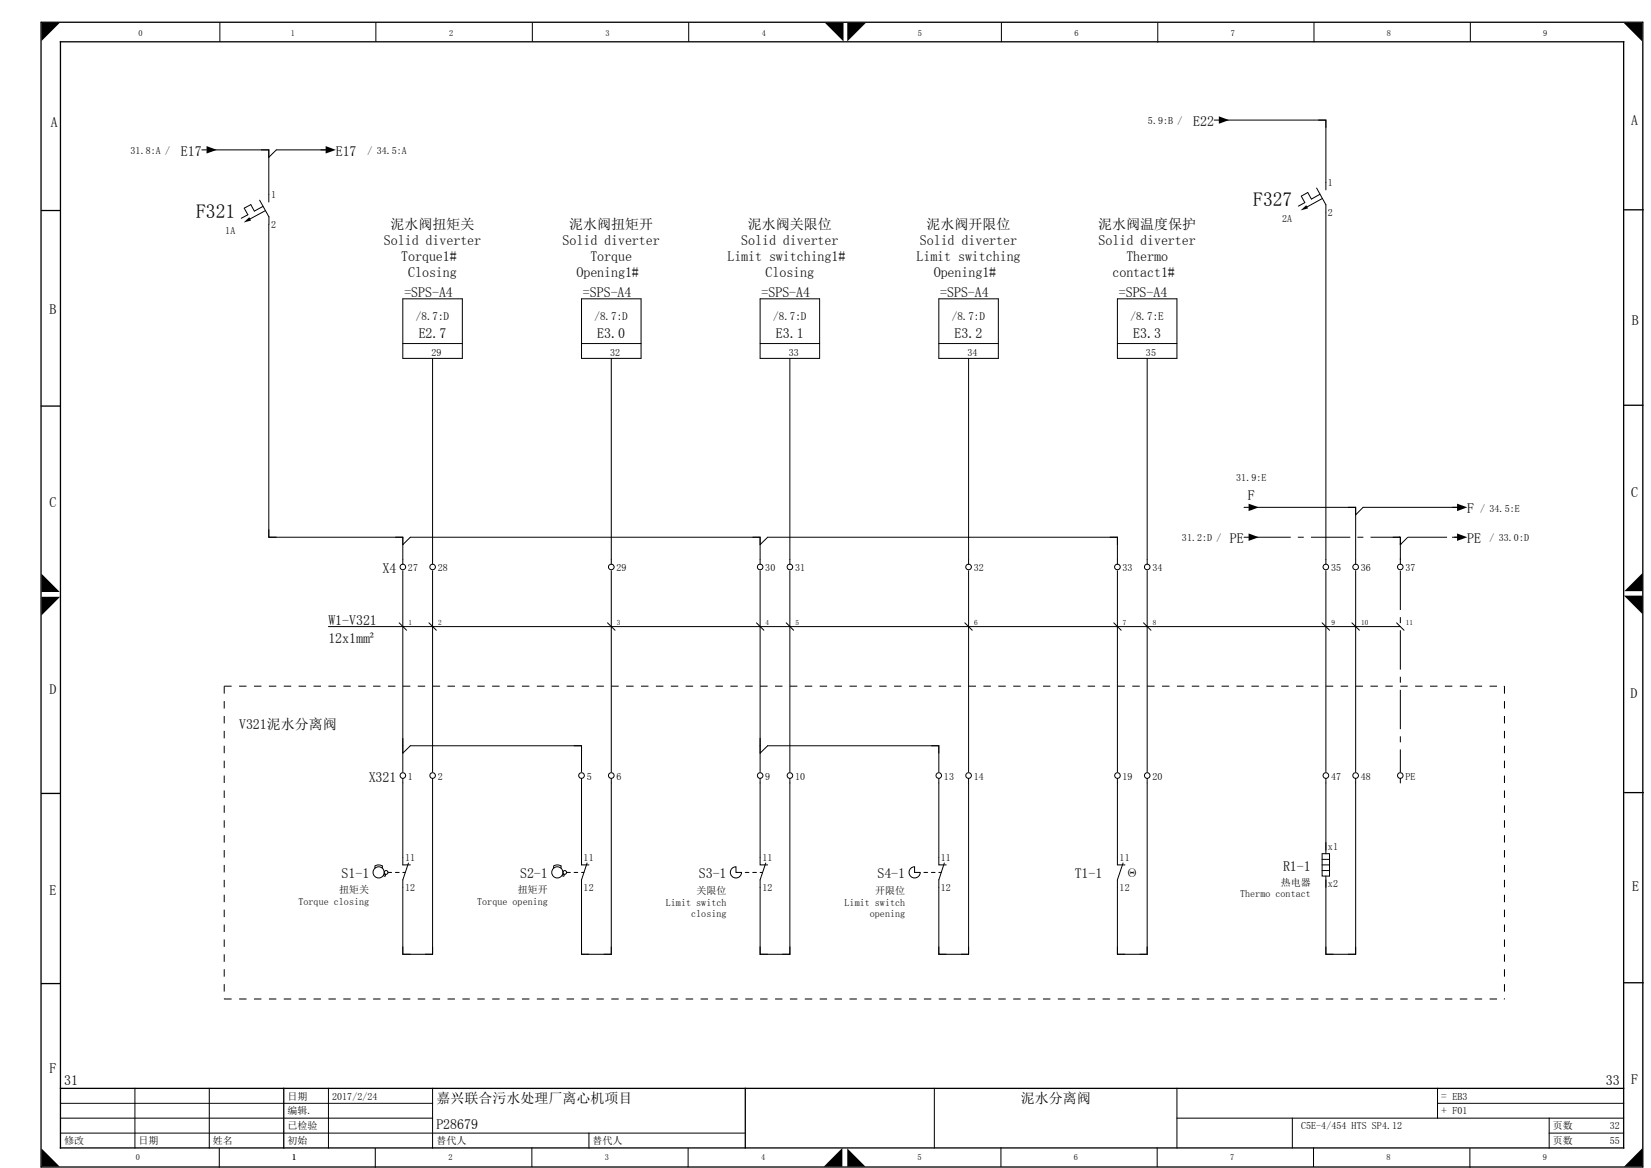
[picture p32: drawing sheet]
<svg xmlns="http://www.w3.org/2000/svg" width="297mm" height="210mm" viewBox="0 0 297 210" stroke-linecap="round" stroke-linejoin="round" font-family="sans-serif">
<defs><g id="words">
<g font-size="3.5">
<text x="35.3" y="39.2">F321</text>
<text x="225.5" y="37">F327</text>
</g>
<g font-size="2.5">
<text x="9.1" y="22.8">A</text>
<text x="214.7" y="22.6">E22</text>
<text x="293.5" y="22.5">A</text>
<text x="32.6" y="28">E17</text>
<text x="60.4" y="28">E17</text>
<text x="70.3" y="41.1">泥水阀扭矩关</text>
<text x="102.4" y="41.1">泥水阀扭矩开</text>
<text x="134.6" y="41.1">泥水阀关限位</text>
<text x="166.7" y="41.1">泥水阀开限位</text>
<text x="197.6" y="41.1">泥水阀温度保护</text>
<text x="69.1" y="44">Solid diverter</text>
<text x="72.2" y="46.9">Torque1#</text>
<text x="101.2" y="44">Solid diverter</text>
<text x="106.2" y="46.9">Torque</text>
<text x="130.9" y="46.9">Limit switching1#</text>
<text x="133.4" y="44">Solid diverter</text>
<text x="164.9" y="46.9">Limit switching</text>
<text x="165.5" y="44">Solid diverter</text>
<text x="197.7" y="44">Solid diverter</text>
<text x="202.6" y="46.9">Thermo</text>
<text x="72.7" y="53.4">=SPS-A4</text>
<text x="73.4" y="49.7">Closing</text>
<text x="103.7" y="49.7">Opening1#</text>
<text x="104.9" y="53.4">=SPS-A4</text>
<text x="137" y="53.4">=SPS-A4</text>
<text x="137.7" y="49.7">Closing</text>
<text x="168" y="49.7">Opening1#</text>
<text x="169.2" y="53.4">=SPS-A4</text>
<text x="200.1" y="49.7">contact1#</text>
<text x="201.3" y="53.4">=SPS-A4</text>
<text x="8.9" y="56.4">B</text>
<text x="293.6" y="58.4">B</text>
<text x="75.3" y="60.8">E2.7</text>
<text x="107.5" y="60.8">E3.0</text>
<text x="139.6" y="60.8">E3.1</text>
<text x="171.7" y="60.8">E3.2</text>
<text x="203.9" y="60.8">E3.3</text>
<text x="224.5" y="89.9">F</text>
<text x="293.5" y="89.4">C</text>
<text x="8.9" y="91.2">C</text>
<text x="264" y="92.3">F</text>
<text x="221.3" y="97.6">PE</text>
<text x="264" y="97.6">PE</text>
<text x="68.8" y="103">X4</text>
<text x="59.1" y="112.3">W1-V321</text>
<text x="59.1" y="115.6">12x1mm²</text>
<text x="8.9" y="124.7">D</text>
<text x="293.3" y="125.5">D</text>
<text x="43" y="131">V321泥水分离阀</text>
<text x="66.3" y="140.5">X321</text>
<text x="8.9" y="160.8">E</text>
<text x="61.4" y="157.9">S1-1</text>
<text x="93.6" y="157.9">S2-1</text>
<text x="125.7" y="157.9">S3-1</text>
<text x="157.9" y="157.9">S4-1</text>
<text x="193.4" y="157.9">T1-1</text>
<text x="202.5" y="157.9">Θ</text>
<text x="230.8" y="156.6">R1-1</text>
<text x="293.6" y="160.2">E</text>
<text x="8.9" y="193">F</text>
<text x="11.5" y="195">31</text>
<text x="288.9" y="195">33</text>
<text x="293.5" y="194.8">F</text>
<text x="78.5" y="203">P28679</text>
<text x="78.5" y="198.3">嘉兴联合污水处理厂离心机项目</text>
<text x="183.7" y="198.3">泥水分离阀</text>
</g>
<g font-size="2">
<text x="74.8" y="57.4">/8.7:D</text>
<text x="107" y="57.4">/8.7:D</text>
<text x="139.1" y="57.4">/8.7:D</text>
<text x="171.3" y="57.4">/8.7:D</text>
<text x="203.4" y="57.4">/8.7:E</text>
<text x="259.3" y="197.7">= EB3</text>
<text x="259.3" y="200.3">+ F01</text>
</g>
<g font-size="1.8">
<text x="206.5" y="22.4">5.9:B /</text>
<text x="23.5" y="27.7">31.8:A /</text>
<text x="66.1" y="27.7">/ 34.5:A</text>
<text x="48.8" y="35.6">1</text>
<text x="238.9" y="33.5">1</text>
<text x="48.8" y="40.9">2</text>
<text x="230.7" y="39.9">2A</text>
<text x="238.9" y="38.8">2</text>
<text x="40.5" y="42.1">1A</text>
<text x="77.6" y="64">29</text>
<text x="109.8" y="64">32</text>
<text x="141.9" y="64">33</text>
<text x="174.1" y="64">34</text>
<text x="206.2" y="64">35</text>
<text x="222.4" y="86.5">31.9:E</text>
<text x="266.3" y="92">/ 34.5:E</text>
<text x="212.7" y="97.3">31.2:D /</text>
<text x="268" y="97.3">/ 33.0:D</text>
<text x="73.4" y="102.7">27</text>
<text x="78.8" y="102.7">28</text>
<text x="110.9" y="102.7">29</text>
<text x="137.7" y="102.7">30</text>
<text x="143" y="102.7">31</text>
<text x="175.2" y="102.7">32</text>
<text x="202" y="102.7">33</text>
<text x="207.3" y="102.7">34</text>
<text x="239.5" y="102.7">35</text>
<text x="244.8" y="102.7">36</text>
<text x="252.9" y="102.7">37</text>
<text x="73.4" y="140.2">1</text>
<text x="78.8" y="140.2">2</text>
<text x="105.6" y="140.2">5</text>
<text x="110.9" y="140.2">6</text>
<text x="137.7" y="140.2">9</text>
<text x="143" y="140.2">10</text>
<text x="169.8" y="140.2">13</text>
<text x="175.2" y="140.2">14</text>
<text x="202" y="140.2">19</text>
<text x="207.3" y="140.2">20</text>
<text x="239.5" y="140.2">47</text>
<text x="244.8" y="140.2">48</text>
<text x="252.9" y="140.2">PE</text>
<text x="72.9" y="154.8">11</text>
<text x="105" y="154.8">11</text>
<text x="137.2" y="154.8">11</text>
<text x="169.3" y="154.8">11</text>
<text x="201.4" y="154.8">11</text>
<text x="238.9" y="152.8">x1</text>
<text x="61" y="160.6">扭矩关</text>
<text x="72.9" y="160.1">12</text>
<text x="93.2" y="160.6">扭矩开</text>
<text x="105" y="160.1">12</text>
<text x="125.3" y="160.7">关限位</text>
<text x="137.2" y="160.1">12</text>
<text x="157.5" y="160.7">开限位</text>
<text x="169.3" y="160.1">12</text>
<text x="201.4" y="160.1">12</text>
<text x="223.1" y="161.3">Thermo contact</text>
<text x="230.4" y="159.3">热电器</text>
<text x="238.9" y="159.4">x2</text>
<text x="53.7" y="162.6">Torque closing</text>
<text x="85.8" y="162.6">Torque opening</text>
<text x="119.8" y="162.8">Limit switch</text>
<text x="124.4" y="164.8">closing</text>
<text x="152" y="162.8">Limit switch</text>
<text x="156.5" y="164.8">opening</text>
<text x="51.7" y="197.7">日期</text>
<text x="59.8" y="197.7">2017/2/24</text>
<text x="51.7" y="200.3">编辑.</text>
<text x="51.7" y="203">已检验</text>
<text x="234.1" y="203">C5E-4/454 HTS SP4.12</text>
<text x="279.4" y="203">页数</text>
<text x="289.6" y="203">32</text>
<text x="11.5" y="205.7">修改</text>
<text x="24.9" y="205.7">日期</text>
<text x="38.3" y="205.7">姓名</text>
<text x="51.7" y="205.7">初始</text>
<text x="78.5" y="205.7">替代人</text>
<text x="106.6" y="205.7">替代人</text>
<text x="279.4" y="205.7">页数</text>
<text x="289.6" y="205.7">55</text>
</g>
<g font-size="1.5">
<text x="24.9" y="6.5">0</text>
<text x="52.3" y="6.4">1</text>
<text x="80.8" y="6.4">2</text>
<text x="108.9" y="6.4">3</text>
<text x="137.1" y="6.4">4</text>
<text x="165.2" y="6.4">5</text>
<text x="193.3" y="6.4">6</text>
<text x="221.4" y="6.4">7</text>
<text x="249.5" y="6.4">8</text>
<text x="277.7" y="6.4">9</text>
<text x="24.5" y="208.6">0</text>
<text x="52.6" y="208.6">1</text>
<text x="80.7" y="208.6">2</text>
<text x="108.8" y="208.6">3</text>
<text x="136.9" y="208.6">4</text>
<text x="165.1" y="208.6">5</text>
<text x="193.2" y="208.6">6</text>
<text x="221.3" y="208.6">7</text>
<text x="249.4" y="208.6">8</text>
<text x="277.6" y="208.6">9</text>
</g>
<g font-size="1.3">
<text x="73.5" y="112.3">1</text>
<text x="78.8" y="112.3">2</text>
<text x="111" y="112.3">3</text>
<text x="137.7" y="112.3">4</text>
<text x="143.1" y="112.3">5</text>
<text x="175.3" y="112.3">6</text>
<text x="202" y="112.3">7</text>
<text x="207.4" y="112.3">8</text>
<text x="239.5" y="112.3">9</text>
<text x="244.9" y="112.3">10</text>
<text x="252.9" y="112.3">11</text>
</g>
</g></defs>
<g fill="none" stroke="#000" stroke-width=".18">
<path d="M39.6 4v3.4M67.6 4v3.4M95.8 4.1v3.3M123.9 4.1v3.3M180.2 4.1v3.4M208.3 4.2v3.4M236.4 4.1v3.4M264.5 4.1v3.3M36.3 26.9h.9M37.7 26.9h10.7v9.4M46.7 36l1.7 3v1.3M47 26.9h1.4v1.4l1.3-1.4h9.4"/>
<path d="M47.3 37.1l-1.5 .9-.7-1.2-1.2 .6 .7 1.2-1.2 .6M47.7 37.9l-2.7 1.4M218.5 21.6h.8M219.8 21.6h18.7v12.5M236.9 33.8l1.6 3v64.6M237.2 21.6h1.3v1.3M237.5 34.9l-1.6 .9-.6-1.2-1.2 .7 .7 1.1-1.2 .7M237.9 35.7l-2.7 1.5M48.4 40.3v56.3h24.1v4.8M72.5 53.7h10.7v10.7h-10.7zM104.6 53.7h10.7v10.7h-10.7zM136.8 53.7h10.7v10.7h-10.7z"/>
<path d="M168.9 53.7h10.7v10.7h-10.7zM201 53.7h10.7v10.7h-10.7zM72.5 61.8h10.7M77.8 64.4v37M104.6 61.8h10.7M110 64.4v37M136.8 61.8h10.7M142.1 64.4v37M168.9 61.8h10.7M174.3 64.4v37M201 61.8h10.7M206.4 64.4v37"/>
<path d="M48.4 95.2v1.4h1.3M71.1 96.6h1.4v1.3l1.3-1.3h63v4.8M135.4 96.6h1.4v1.3l1.3-1.3h62.9v4.8M199.7 96.6h1.3v1.3M223.8 96.6h.8M223.8 91.2h.8M225.1 91.2h18.8v10.2M242.6 91.2h1.3v1.4l1.3-1.4h17.5M261.3 96.6h.8M59.1 112.6h192.8M71.8 112l1.3 1.3M72.5 102.6v36.1"/>
<path d="M77.2 112l1.3 1.3M77.8 102.6v36.1M109.3 112l1.4 1.3M110 102.6v36.1M136.1 112l1.3 1.3M136.8 102.6v36.1M141.5 112l1.3 1.3M142.1 102.6v36.1M173.6 112l1.3 1.3M174.3 102.6v36.1M200.4 112l1.3 1.3M201 102.6v36.1"/>
<path d="M205.7 112l1.4 1.3M206.4 102.6v36.1M237.9 112l1.3 1.3M238.5 102.6v36.1M243.2 112l1.4 1.3M243.9 102.6v36.1M251.3 112l1.3 1.3M251.9 100.6v.8M72.5 135.4l1.3-1.3h30.8v4.6M72.5 139.9v15.6h1.3M77.8 139.9v31.7h-5.3v-13.4l1-3M103.3 134.1h1.3v1.3"/>
<path d="M104.6 139.9v15.6h1.4M110 139.9v31.7h-5.4v-13.4l1-3M136.8 135.4l1.3-1.3h30.8v4.6M136.8 139.9v15.6h1.3M142.1 139.9v31.7h-5.3v-13.4l1-3M167.6 134.1h1.3v1.3M168.9 139.9v15.6h1.3M174.3 139.9v31.7h-5.4v-13.4l1-3M201 139.9v15.6h1.4M206.4 139.9v31.7h-5.4v-13.4l1.1-3M238.5 139.9v13.6M243.9 139.9v31.7h-5.4v-14.1"/>
<path d="M251.9 139.9v.9M67.5 156.1v-.4a1.26 1.26 0 0 1 1.3 0v.4M69.1 157.1l.3 .1-.1 .2v.1l-.3-.1M69.8 156.8h.7M71.1 156.8h.7M72.5 156.8h.4M99.6 156.1v-.4a1.26 1.26 0 0 1 1.3 0v.4M101.2 157.1l.4 .1M101.5 157.2l-.1 .3-.3-.1M101.9 156.8h.7M103.3 156.8h.6M104.6 156.8h.4"/>
<path d="M131.7 156.1l.7-.3v1h1a1.01 1.01 0 0 1-1.4 1 1.01 1.01 0 0 1-.3-1.7zM134.1 156.8h.6M135.4 156.8h.7M136.8 156.8h.4M163.8 156.1l.7-.3v1h1.1a1.01 1.01 0 0 1-1.4 1 1.01 1.01 0 0 1-.4-1.7zM166.2 156.8h.7M167.6 156.8h.6M168.9 156.8h.4M237.9 153.5h1.3v4h-1.3zM237.9 155.5h1.3M237.9 154.5h1.3M237.9 156.5h1.3"/>
<path d="M72.5 170.2v1.4h1.3M104.6 170.2v1.4h1.4M136.8 170.2v1.4h1.3M168.9 170.2v1.4h1.3M201 170.2v1.4h1.4M238.5 170.2v1.4h1.4M10.9 198.4h66.9M24.3 195.7v10.7M37.7 195.7v10.7M59.1 195.7v10.7M77.8 195.7v10.7M168.1 195.7v10.7"/>
<path d="M211.7 195.7v10.7M258.6 198.4h33.5M258.6 195.7v5.3M10.9 203.7h123.2M10.9 201h66.9M39.5 206.5v3.3M67.5 206.5v3.3M95.7 206.4v3.3M106 203.7v2.7M123.8 206.4v3.4M180.1 206.3v3.4M208.2 206.4v3.3"/>
<path d="M211.7 201h80.4M232.5 201v5.4M236.3 206.4v3.3M264.5 206.5v3.3M278.7 203.7h13.4M278.7 201v5.4"/>
<circle cx="72.5" cy="101.9" r=".5"/>
<circle cx="77.8" cy="101.9" r=".5"/>
<circle cx="110" cy="101.9" r=".5"/>
<circle cx="136.8" cy="101.9" r=".5"/>
<circle cx="142.1" cy="101.9" r=".5"/>
<circle cx="174.3" cy="101.9" r=".5"/>
<circle cx="201" cy="101.9" r=".5"/>
<circle cx="206.4" cy="101.9" r=".5"/>
<circle cx="238.5" cy="101.9" r=".5"/>
<circle cx="243.9" cy="101.9" r=".5"/>
<circle cx="251.9" cy="101.9" r=".5"/>
<circle cx="72.5" cy="139.4" r=".5"/>
<circle cx="77.8" cy="139.4" r=".5"/>
<circle cx="104.6" cy="139.4" r=".51"/>
<circle cx="110" cy="139.4" r=".51"/>
<circle cx="136.8" cy="139.4" r=".5"/>
<circle cx="142.1" cy="139.4" r=".5"/>
<circle cx="168.9" cy="139.4" r=".5"/>
<circle cx="174.3" cy="139.4" r=".51"/>
<circle cx="201" cy="139.4" r=".5"/>
<circle cx="206.4" cy="139.4" r=".5"/>
<circle cx="238.5" cy="139.4" r=".51"/>
<circle cx="243.9" cy="139.4" r=".51"/>
<circle cx="251.9" cy="139.4" r=".5"/>
<circle cx="68.1" cy="156.8" r="1"/>
<circle cx="69.5" cy="156.8" r=".34"/>
<circle cx="100.3" cy="156.8" r="1.01"/>
<circle cx="101.6" cy="156.8" r=".33"/>
</g>
<g fill="none" stroke="#000" stroke-width=".23">
<path d="M7.4 4h288.2v205.8h-288.2zM10.9 7.5h281.2v198.9h-281.2zM7.5 37.8h3.3M292.3 37.7h3.3M7.4 73h3.3M292.3 72.9h3.3M7.5 142.6h3.3M292.3 142.5h3.3M7.5 176.8h3.3M292.3 176.7h3.3M10.9 195.7h281.2M51.1 195.7v10.7"/>
<path d="M134.1 195.7v10.7"/>
</g>
<g fill="#000">
<path d="M7.5 4h3.3l-3.3 3.4zM148.4 4.1h3.4v3.4zM152.4 4.1h3.4l-3.4 3.4zM292.1 4.1h3.4v3.4zM37.2 26.3l1.8 .6-1.8 .7zM58.6 26.3l1.8 .6-1.8 .7zM219.3 20.9l1.8 .7-1.8 .6zM234 37.8l1-.9 .3 .6zM43.8 40l1-.9 .4 .5zM224.6 90.6l1.9 .6-1.9 .7zM224.6 95.9l1.9 .7-1.9 .6zM251.7 96.5l.3 .1-.3 .1z"/>
<path d="M251.9 97.7h.1l-.1 .3zM251.9 97.9l.1-.2 .2 .1-.3 .2zM262.1 90.6l1.9 .6-1.9 .7zM262.1 95.9l1.9 .7-1.9 .6zM262.4 96.5l.3 .1-.3 .1zM7.5 103.1l3.2 3.3h-3.2zM7.5 107.3h3.3l-3.3 3.3zM251.9 100.3h.1l-.1 .4zM295.5 103v3.3h-3.3zM292.2 107.1h3.3v3.3zM251.9 138.5h.1l-.1 .3zM270.5 123.3l.2 .1h-.2z"/>
<path d="M40.3 179.5h.1l-.1 .2zM270.5 179.5l.2 .1-.2 .1zM270.6 179.5h.1v.2zM7.5 206.5l3.2 3.2h-3.2zM151.6 206.4v3.3h-3.4zM152.4 206.5l3.3 3.2h-3.3zM295.5 206.4v3.3h-3.3z"/>
</g>
<path d="M225.1 96.6h26.8M250.6 96.6h1.3M251.9 96.6v4M251.9 96.6v1.3M253.3 96.6h9.4M253.3 96.6l-1.4 1.3M251.9 102.6v36.1" fill="none" stroke="#000" stroke-width=".18" stroke-dasharray="7.1 1.3 1.1 1.3" stroke-linecap="butt"/>
<path d="M40.3 123.4h230.4M40.3 123.4v56.2M270.7 123.4v56.2M40.3 179.6h230.4" fill="none" stroke="#000" stroke-width=".18" stroke-dasharray="1.3 1.3" stroke-linecap="butt"/>
<use href="#words"/>
</svg>
